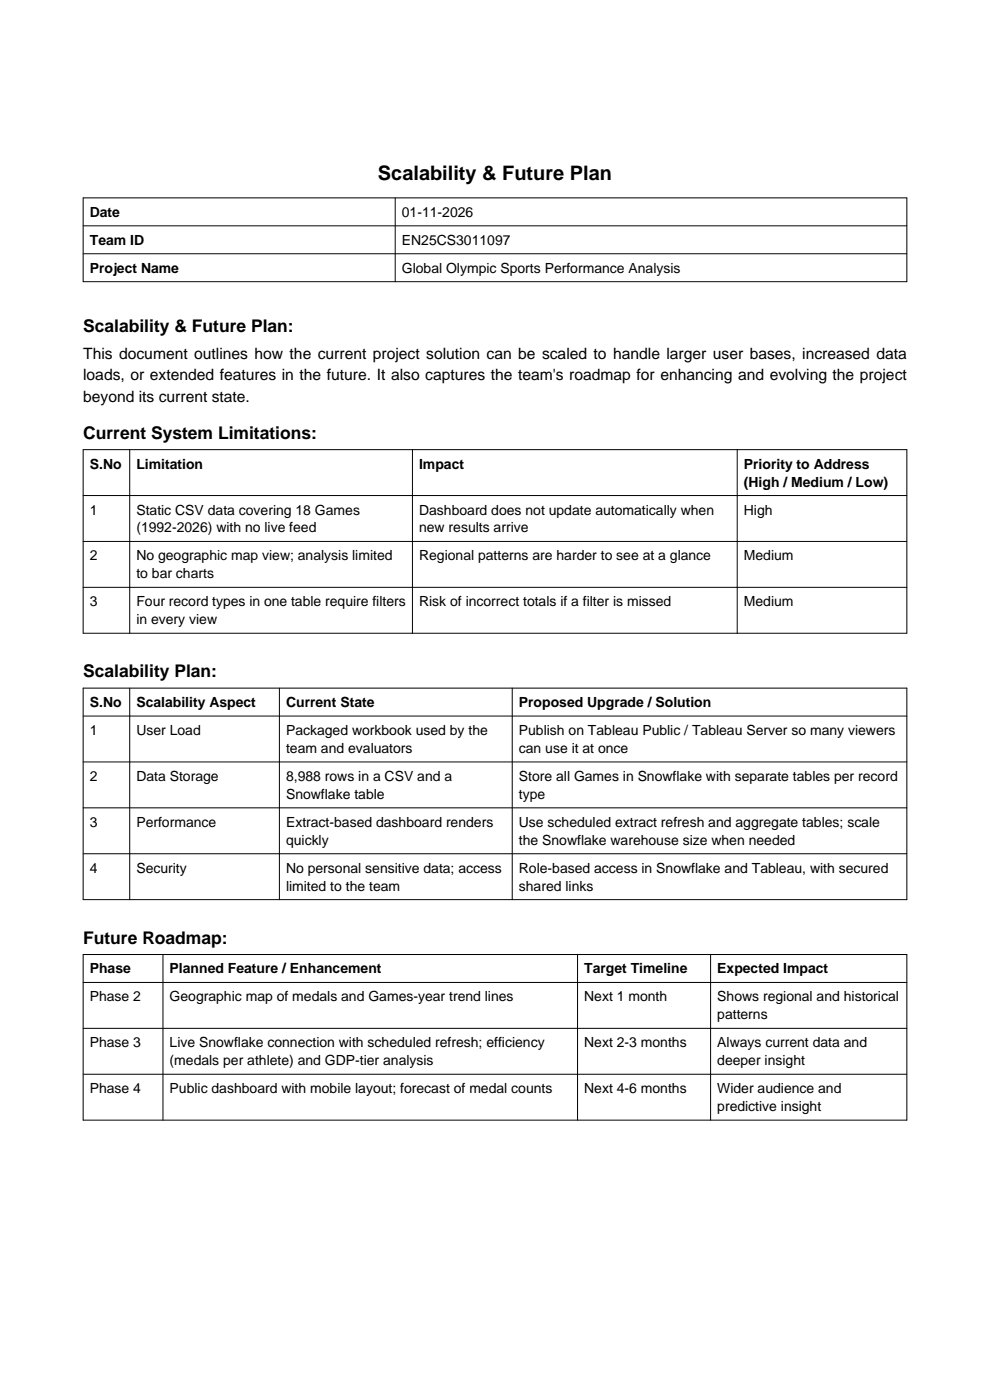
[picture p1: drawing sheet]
<svg xmlns="http://www.w3.org/2000/svg" width="210mm" height="297mm" viewBox="0 0 210 297" stroke-linecap="round" stroke-linejoin="round" font-family="sans-serif">
<defs><g id="words">
<text font-size="4.2" x="80.2" y="38.1">Scalability &amp; Future Plan</text>
<g font-size="3.7">
<text x="17.6" y="70.5">Scalability &amp; Future Plan:</text>
<text x="17.6" y="93.1">Current System Limitations:</text>
<text x="17.6" y="143.7">Scalability Plan:</text>
<text x="17.6" y="200.2">Future Roadmap:</text>
</g>
<g font-size="3.3">
<text x="17.6" y="76.1">This document outlines how the current project solution can be scaled to handle larger user bases, increased data</text>
<text x="17.6" y="80.7">loads, or extended features in the future. It also captures the team's roadmap for enhancing and evolving the project</text>
<text x="17.6" y="85.3">beyond its current state.</text>
</g>
<g font-size="3">
<text x="19" y="46">Date</text>
<text x="85.2" y="46">01-11-2026</text>
<text x="19" y="51.9">Team ID</text>
<text x="85.2" y="51.9">EN25CS3011097</text>
<text x="19" y="57.9">Project Name</text>
<text x="85.2" y="57.9">Global Olympic Sports Performance Analysis</text>
<text x="19" y="99.4">S.No</text>
<text x="28.9" y="99.4">Limitation</text>
<text x="88.9" y="99.4">Impact</text>
<text x="157.8" y="99.4">Priority to Address</text>
<text x="157.8" y="103.2">(High / Medium / Low)</text>
<text x="19" y="109.1">1</text>
<text x="28.9" y="109.1">Static CSV data covering 18 Games</text>
<text x="28.9" y="113">(1992-2026) with no live feed</text>
<text x="88.9" y="109.1">Dashboard does not update automatically when</text>
<text x="88.9" y="113">new results arrive</text>
<text x="157.8" y="109.1">High</text>
<text x="19" y="118.9">2</text>
<text x="28.9" y="118.9">No geographic map view; analysis limited</text>
<text x="88.9" y="118.9">Regional patterns are harder to see at a glance</text>
<text x="157.8" y="118.9">Medium</text>
<text x="28.9" y="122.7">to bar charts</text>
<text x="19" y="128.6">3</text>
<text x="28.9" y="128.6">Four record types in one table require filters</text>
<text x="88.9" y="128.6">Risk of incorrect totals if a filter is missed</text>
<text x="157.8" y="128.6">Medium</text>
<text x="28.9" y="132.4">in every view</text>
<text x="19" y="150">S.No</text>
<text x="19" y="155.9">1</text>
<text x="28.9" y="150">Scalability Aspect</text>
<text x="28.9" y="155.9">User Load</text>
<text x="60.7" y="150">Current State</text>
<text x="60.7" y="155.9">Packaged workbook used by the</text>
<text x="110.1" y="150">Proposed Upgrade / Solution</text>
<text x="110.1" y="155.9">Publish on Tableau Public / Tableau Server so many viewers</text>
<text x="60.7" y="159.7">team and evaluators</text>
<text x="110.1" y="159.7">can use it at once</text>
<text x="19" y="165.7">2</text>
<text x="28.9" y="165.7">Data Storage</text>
<text x="60.7" y="165.7">8,988 rows in a CSV and a</text>
<text x="110.1" y="165.7">Store all Games in Snowflake with separate tables per record</text>
<text x="60.7" y="169.5">Snowflake table</text>
<text x="110.1" y="169.5">type</text>
<text x="19" y="175.4">3</text>
<text x="28.9" y="175.4">Performance</text>
<text x="60.7" y="175.4">Extract-based dashboard renders</text>
<text x="60.7" y="179.2">quickly</text>
<text x="110.1" y="175.4">Use scheduled extract refresh and aggregate tables; scale</text>
<text x="110.1" y="179.2">the Snowflake warehouse size when needed</text>
<text x="19" y="185.1">4</text>
<text x="28.9" y="185.1">Security</text>
<text x="60.7" y="185.1">No personal sensitive data; access</text>
<text x="110.1" y="185.1">Role-based access in Snowflake and Tableau, with secured</text>
<text x="60.7" y="188.9">limited to the team</text>
<text x="110.1" y="188.9">shared links</text>
<text x="19" y="206.5">Phase</text>
<text x="36" y="206.5">Planned Feature / Enhancement</text>
<text x="123.9" y="206.5">Target Timeline</text>
<text x="152.1" y="206.5">Expected Impact</text>
<text x="19" y="212.4">Phase 2</text>
<text x="36" y="212.4">Geographic map of medals and Games-year trend lines</text>
<text x="123.9" y="212.4">Next 1 month</text>
<text x="152.1" y="212.4">Shows regional and historical</text>
<text x="152.1" y="216.3">patterns</text>
<text x="19" y="222.2">Phase 3</text>
<text x="36" y="222.2">Live Snowflake connection with scheduled refresh; efficiency</text>
<text x="36" y="226">(medals per athlete) and GDP-tier analysis</text>
<text x="123.9" y="222.2">Next 2-3 months</text>
<text x="152.1" y="222.2">Always current data and</text>
<text x="152.1" y="226">deeper insight</text>
<text x="19" y="231.9">Phase 4</text>
<text x="36" y="231.9">Public dashboard with mobile layout; forecast of medal counts</text>
<text x="123.9" y="231.9">Next 4-6 months</text>
<text x="152.1" y="231.9">Wider audience and</text>
<text x="152.1" y="235.7">predictive insight</text>
</g>
</g></defs>
<g fill="none" stroke="#000" stroke-width=".21">
<path d="M17.6 42h174.8v17.8h-174.8zM17.6 47.9h174.8M17.6 53.8h174.8M83.8 42v17.8M17.6 95.4h174.8v38.9h-174.8zM27.5 95.4v38.9M87.5 95.4v38.9M156.4 95.4v38.9M17.6 105.1h174.8M17.6 114.9h174.8M17.6 124.6h174.8M17.6 146h174.8v44.9h-174.8z"/>
<path d="M17.6 151.9h174.8M27.5 146v44.9M59.3 146v44.9M108.7 146v44.9M17.6 161.6h174.8M17.6 171.4h174.8M17.6 181.1h174.8M17.6 202.5h174.8v35.1h-174.8zM17.6 208.4h174.8M17.6 218.2h174.8M34.6 202.5v35.1M122.5 202.5v35.1"/>
<path d="M150.7 202.5v35.1M17.6 227.9h174.8"/>
</g>
<use href="#words"/>
</svg>
